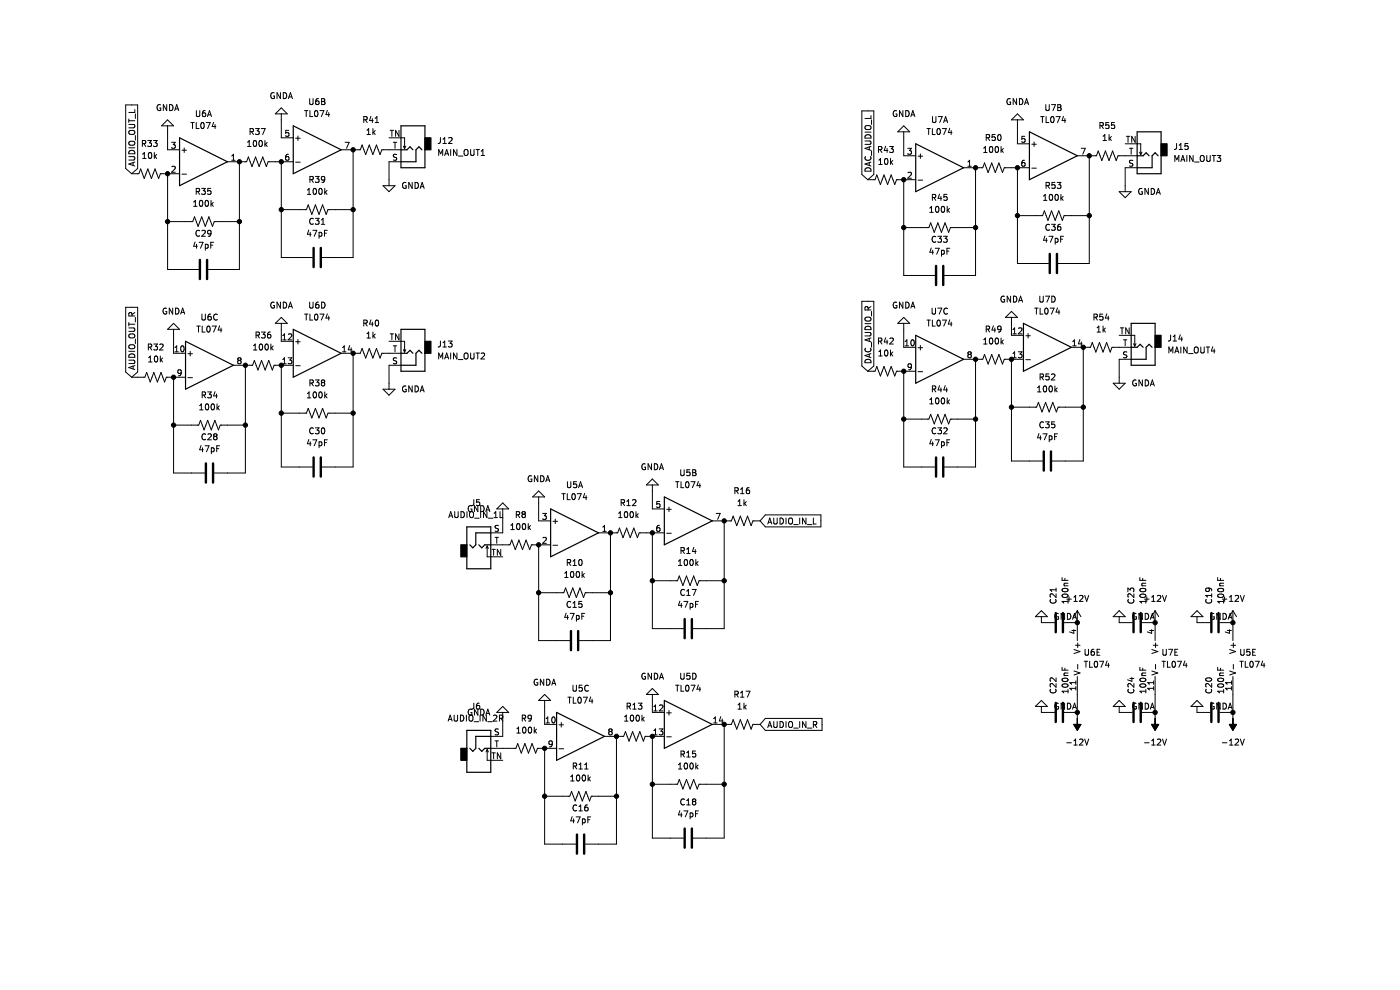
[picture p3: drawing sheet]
<svg xmlns="http://www.w3.org/2000/svg" width="297mm" height="210mm" viewBox="0 0 297 210" stroke-linecap="round" stroke-linejoin="round" font-family="sans-serif">
<path d="M0 0h296.9v210h-296.9z" fill-rule="evenodd" fill="#fff" stroke="#fff" stroke-width=".21"/>
<g fill="none" stroke="#000" stroke-width=".25">
<path d="M38.1 29.2l10.1 5.1-10.1 5.1zM62.2 26.7l10.2 5.1-10.2 5.1zM85.1 26.7h5v8.9h-5zM85.1 31.8h1.2l.7-.7 .6 .7M89.5 31.8l-.6-.7-.7 .7v2.5h-3.1M194.3 30.5l10.1 5.1-10.1 5.1zM218.4 28l10.1 5-10.1 5.1zM241.2 33h1.3l.6-.6 .7 .6M241.2 28h5.1v8.9h-5.1zM245.7 33l-.7-.6-.6 .6v2.6h-3.2M39.4 72.4l10.1 5.1-10.1 5.1zM62.2 69.9l10.2 5-10.2 5.1z"/>
<path d="M85.1 74.9h1.2l.7-.6 .6 .6M85.1 69.9h5v8.8h-5zM89.5 74.9l-.6-.6-.7 .6v2.6h-3.1M194.3 71.1l10.1 5.1-10.1 5.1zM217.1 68.6l10.2 5.1-10.2 5zM240 73.7h1.2l.7-.7 .6 .7M240 68.6h5v8.9h-5zM244.4 73.7l-.6-.7-.7 .7v2.5h-3.1M99 111.8h5.1v8.8h-5.1zM101.6 115.6l.6 .6 .6-.6h1.3M104.1 113h-3.2v2.6l-.6 .6-.6-.6M116.8 108l10.2 5-10.2 5.1z"/>
<path d="M140.9 105.4l10.2 5.1-10.2 5.1zM99 154.9h5.1v8.9h-5.1zM101.6 158.7l.6 .7 .6-.7h1.3M104.1 156.2h-3.2v2.5l-.6 .7-.6-.7M118.1 151.1l10.1 5.1-10.1 5.1zM140.9 148.6l10.2 5.1-10.2 5z"/>
</g>
<g fill="none" stroke="#000" stroke-width=".21">
<path d="M58.2 19.7a.58 .58 0 0 0-.8 .6 .58 .58 0 0 0 .8 .5v-.4h-.2M59.5 19.6v1.3l-.7-1.3v1.3M60.1 19.6a.64 .64 0 0 1 .7 .7 .64 .64 0 0 1-.7 .6zM26.7 22.3h2.5v13.4l-1.3 1.2-1.2-1.2zM27.3 33.2h1.1l.2 .3v.2l-.2 .3h-1.1M27.3 25.6h1.3M27.3 26.4h1.1l.2 .2v.3l-.2 .2h-1.1M27.3 25.2v.8M27.3 31.4h1.3M27.4 32.1a.68 .68 0 0 1 .8-.2 .68 .68 0 0 1 .4 .7h-1.3zM27.4 27.8l.8-.1a.42 .42 0 0 1 .4 .4 .42 .42 0 0 1-.4 .4h-.4a.42 .42 0 0 1-.4-.2 .42 .42 0 0 1 0-.5zM27.5 30h.7a.42 .42 0 0 1 .4 .4 .42 .42 0 0 1-.4 .4h-.4a.43 .43 0 0 1-.5-.3 .43 .43 0 0 1 .2-.5z"/>
<path d="M27.9 36.9h1.6l.3-1.1 .8 2.1 .8-2.1 .7 2.1 .8-2.1 .7 2.1 .4-1h4.1M28.2 34.5v.6M28.6 23.3v.6h-1.3M28.6 34.4l-1.3 .4 1.3 .4M28.7 24.2v.9M28.7 28.8v.9M30.2 30.5l.6-.1 .1-.5-.7-.1v1.3M30.3 32.7l.3-.4v1.3M30.3 33.6h.7M30.5 30.5l.4 .6M31.3 29.8h.8l-.4 .5 .4 .1v.6l-.2 .1-.6-.1M31.6 32.5l.2-.2a.68 .68 0 0 1 .4 .7 .68 .68 0 0 1-.4 .6l-.3-.5z"/>
<path d="M32.6 29.8h.7l-.4 .5 .4 .1v.6l-.2 .1-.5-.1M32.7 32.3v1.3M32.9 33.1l.3 .5M33.2 32.8l-.5 .5M34 22.2a.58 .58 0 0 0-.7 .6 .58 .58 0 0 0 .8 .5v-.4h-.2M34.3 26.7l1.3-1.3 1.2 1.3zM35.4 22.2v1.3l-.8-1.3v1.3M35.6 26.7v5.1h2.5M35.6 36.9v20.3h6.6M36 22.2a.64 .64 0 0 1 .7 .6 .64 .64 0 0 1-.7 .7zM36.4 30.2h.8l-.4 .5 .3 .1v.5l-.2 .2-.5-.2M36.5 35.4l.4-.1 .3 .3-.8 .9h.8"/>
<path d="M37.1 23.5l.4-1.3 .4 1.3M37.2 23.1h.6M38.6 36.9h1M38.6 31.9h1M39.1 31.4v.9M40.5 26h.7M40.8 26v1.3M41.6 26v1.3h.6M41.7 23.5v1l.2 .2h.2l.3-.2v-1M42.7 26.1l.2-.1a.68 .68 0 0 1 .4 .6 .68 .68 0 0 1-.4 .7l-.3-.5zM42.8 40h.8l-.5 .4 .4 .2v.5l-.2 .1-.5-.1M43.5 23.5h-.3l-.2 .3-.1 .7 .3 .2 .4-.1-.1-.6-.3-.1-.3 .3"/>
<path d="M43.7 26h.9l-.6 1.3M44 24.7l.4-1.2 .5 1.2M44.1 24.4h.6M44.7 40h-.6l-.1 .6 .7-.1v.6l-.2 .1-.5-.1M45.3 25.9l-.3 .9h.8M45.6 26.4v.9M48.2 34.3h4.1l.4-1 .8 2 .7-2 .8 2 .7-2 .8 2 .4-1h5.3M49.2 34h.7M49.2 33.1l.3-.4v1.3M50.8 34.3v22.9h-6.6M52.5 31.1h.7M52.5 30.2l.4-.4v1.3"/>
<path d="M53.1 27.9h.6v-.5l-.6-.1v1.2M53.4 27.9l.4 .6M53.8 29.9l.2-.1a.68 .68 0 0 1 .5 .6 .68 .68 0 0 1-.5 .7l-.3-.5zM54.2 27.3h.8l-.4 .5 .3 .1v.5l-.2 .1-.5-.1M55 29.9l.2-.1a.68 .68 0 0 1 .5 .6 .68 .68 0 0 1-.5 .7l-.3-.5zM55.4 27.3h.9l-.6 1.2M56.2 29.8v1.3M56.3 30.6l.4 .5M56.7 30.2l-.5 .5M59.7 24.2v5h2.5M59.7 34.3v20.3h6.6M59.7 22.9l1.2 1.3h-2.5z"/>
<path d="M61.2 32.7l-.4 .1-.2 .2v.8l.2 .2 .4-.1v-.6l-.4-.1-.2 .3M61.2 20.9l.4-1.3 .4 1.3M61.2 27.6h-.6v.7l.6-.1v.6l-.1 .1-.5-.1M61.3 20.6h.6M62.7 29.3h1M62.7 34.4h1M63.2 28.8v1M64.6 23.5h.7M65 23.5v1.2M65.7 20.9v1l.2 .3h.3l.2-.3v-1M65.8 23.5v1.2h.6M65.8 38.1l.6-.1v-.5l-.6-.1v1.3"/>
<path d="M66.1 38.1l.4 .6M66.8 23.6l.2-.1a.68 .68 0 0 1 .5 .6 .68 .68 0 0 1-.5 .6l-.3-.5zM66.9 37.4h.8l-.4 .5 .3 .1v.6l-.2 .1-.5-.1M67.6 20.9l-.4 .1-.2 .2v.7l.2 .3 .4-.1v-.6l-.4-.1-.2 .2M67.9 23.5h.8l-.5 1.2M68.2 20.9h.5l.2 .3-.2 .3 .2 .1 .1 .3-.3 .3h-.5zM68.2 21.5h.5M68.9 38l-.2 .2h-.4l-.1-.7 .5-.1 .2 .3-.1 .7-.1 .2-.4 .1M68.9 40v1.2M69.4 23.4l-.3 .9h.8M69.7 23.9v.8M72.4 31.8h4l.4-1 .8 2 .7-2 .8 2 .8-2 .7 2 .4-1h4.1"/>
<path d="M73.2 30.2h.9l-.6 1.3M74.9 31.8v22.8h-6.6M77.2 25.4l.6-.1v-.5l-.6-.1v1.3M77.5 25.4l.4 .6M77.8 28.5h.8M77.8 27.6l.4-.3v1.2M78.7 24.7l-.3 .9h.8M79 25.2v.8M79.1 27.3v1.2M79.2 28.1l.4 .4M79.6 26h.7M79.6 25.1l.4-.4v1.3"/>
<path d="M79.6 27.7l-.5 .5M81.3 39.4h2.5l-1.3 1.3zM82.5 29.2h3.3v2.3M82.8 27.6h.7M83.1 27.6v1.3M83.4 30.2h.8M83.8 30.2v1.3M84.2 32.8h-.7v.4l.5 .3 .2 .3-.3 .2-.5-.1M84.6 27.6v1.3l-.7-1.3v1.3M85.1 34.3h-2.6v5.1M85.6 31l.2 .5M86.1 31l-.3 .5"/>
<path d="M86.1 38.8a.58 .58 0 0 0-.7 .5 .58 .58 0 0 0 .8 .5v-.4h-.3M87.4 38.7v1.3l-.7-1.3v1.3M88 38.7a.64 .64 0 0 1 .8 .6 .64 .64 0 0 1-.8 .7zM89.1 40l.5-1.3 .4 1.3M89.3 39.6h.6M93.1 33v-1.3l.4 .9 .4-.9v1.3M93.4 29.2v1.1l-.5 .1M94 29.5l.3-.3v1.2M94 30.4h.7M94.3 33l.5-1.3 .4 1.3M94.5 32.6h.6M95.2 29.3l.5-.1 .2 .3-.8 .9h.8"/>
<path d="M95.6 31.7v1.3M96.9 31.7v1.3l-.7-1.3v1.3M97.2 33.1h1M98.5 31.9l.3-.2a.43 .43 0 0 1 .5 .4v.5a.42 .42 0 0 1-.4 .4 .42 .42 0 0 1-.5-.4zM99.8 31.7v1l.3 .3 .3-.1 .2-.2v-1M101 31.7h.7M101.4 31.7v1.3M102.1 32.1l.3-.4v1.3M102.1 33h.7M182.8 23.5h2.6v13.5l-1.3 1.1-1.3-1.1zM183.5 29.9h1l.3 .2-.1 .4-.2 .1h-1M183.5 28h1.3"/>
<path d="M183.6 28.8a.68 .68 0 0 1 .7-.2 .68 .68 0 0 1 .5 .7h-1.3zM183.6 33.2a.56 .56 0 0 0 .5 .8 .56 .56 0 0 0 .5-.8M183.7 35.7a.66 .66 0 0 1 .7-.1 .66 .66 0 0 1 .4 .7h-1.3zM183.7 26.7l.6-.1a.42 .42 0 0 1 .5 .5 .42 .42 0 0 1-.5 .4h-.4a.43 .43 0 0 1-.4-.3 .43 .43 0 0 1 .2-.5zM184.1 38.1h1.5l.4-1 .8 2 .7-2 .8 2 .8-2 .7 2 .4-1h4.1M184.4 31.2v.6M184.4 34.5v.6M184.8 24.5v.6h-1.3M184.8 34.4l-1.3 .4 1.3 .4M184.8 31l-1.3 .5 1.3 .4M184.9 25.4v1M184.9 32v1"/>
<path d="M186.4 31.7h.6v-.5l-.6-.1v1.2M186.4 34l.4-.4v1.3M186.4 34.9h.8M186.7 31.7l.4 .6M187.8 33.7l.1-.1a.68 .68 0 0 1 .5 .7 .68 .68 0 0 1-.5 .6l-.3-.5zM187.9 31l-.3 .9h.8M188.2 31.5v.8M188.7 31.1h.8l-.4 .5 .4 .1v.5l-.2 .1-.6-.1M188.9 33.6v1.3M189 34.4l.4 .5M189.4 34l-.5 .5M190.2 23.5a.58 .58 0 0 0-.7 .6 .58 .58 0 0 0 .8 .5v-.4h-.3"/>
<path d="M190.5 28l1.2-1.3 1.3 1.3zM191.5 23.5v1.2l-.7-1.2v1.2M191.7 28v5h2.6M191.7 38.1v20.3h6.6M192.1 23.5a.64 .64 0 0 1 .8 .6 .64 .64 0 0 1-.8 .6zM192.6 31.5h.8l-.5 .4 .4 .2v.5l-.2 .1-.5-.1M192.6 36.7l.5-.2 .3 .4-.8 .9h.8M193.2 24.7l.5-1.2 .4 1.2M193.4 24.4h.6M194.8 38.2h.9M194.8 33.1h.9M195.2 32.6v1"/>
<path d="M196.6 27.3h.8M197 27.3v1.2M197.8 27.3v1.2h.6M197.8 24.7v1.1l.3 .2h.2l.3-.2v-1.1M198.9 27.4l.2-.1a.68 .68 0 0 1 .4 .6 .68 .68 0 0 1-.4 .6l-.3-.4zM199 24.7h.9l-.6 1.3M199.9 27.3h.9l-.6 1.2M200.2 26l.4-1.3 .4 1.3M200.3 25.6h.6M201.5 27.2l-.3 .9h.8M201.8 27.7v.8M204.4 35.6h4.1l.4-1 .7 2 .8-2 .7 2 .8-2 .8 2 .4-1h5.3"/>
<path d="M205.3 35.3h.7M205.3 34.4l.4-.4v1.3M207 35.6v22.8h-6.6M208.7 31.4l.3-.3v1.2M208.7 32.3h.7M209.2 29.2l.6-.1 .1-.4-.7-.2v1.3M209.5 29.2l.4 .6M210 31.2l.2-.1a.68 .68 0 0 1 .4 .6 .68 .68 0 0 1-.4 .6l-.3-.4zM211.1 28.5h-.6l-.1 .6h.6l.1 .6-.2 .1-.5-.1M211.2 31.2l.2-.1a.68 .68 0 0 1 .4 .6 .68 .68 0 0 1-.4 .6l-.3-.4zM211.8 28.7l.1-.2a.68 .68 0 0 1 .5 .7 .68 .68 0 0 1-.5 .6l-.3-.5zM212.4 31.1v1.2"/>
<path d="M212.5 31.9l.4 .4M212.9 31.5l-.5 .5M214.3 21a.58 .58 0 0 0-.7 .6 .58 .58 0 0 0 .8 .5v-.5h-.2M215.7 20.9v1.3l-.8-1.3v1.3M215.8 25.4v5.1h2.6M215.8 24.2l1.3 1.2h-2.5zM215.8 35.6v20.3h6.6M216.3 20.9a.64 .64 0 0 1 .7 .7 .64 .64 0 0 1-.7 .6zM217.4 34l-.4 .1-.2 .2v.7l.2 .3 .4-.2v-.6h-.4l-.2 .2M217.4 22.2l.4-1.3 .4 1.3M217.4 28.9h-.6v.6h.6v.6l-.2 .1-.4-.1M217.5 21.8h.6"/>
<path d="M218.9 30.6h1M218.9 35.7h1M219.4 30.1v1M220.8 24.7h.7M221.1 24.7v1.3M221.9 22.2v1l.2 .3 .4-.1 .1-.2v-1M221.9 24.7v1.3h.6M221.9 39.4l.6-.1 .1-.5-.7-.1v1.3M222.2 39.4l.4 .6M223 24.8l.2-.1a.68 .68 0 0 1 .4 .7 .68 .68 0 0 1-.4 .6l-.3-.5zM223.1 22.2h.8l-.5 1.3M223.8 38.7h-.6l-.1 .6 .6-.1 .1 .6-.2 .2-.5-.2"/>
<path d="M224 24.7h.9l-.6 1.3M224.3 38.7h.8l-.5 .5 .4 .1v.5l-.2 .2-.5-.2M224.4 22.2h.4l.3 .2-.3 .4 .3 .1v.3l-.2 .3h-.5zM224.4 22.8h.4M225.6 24.7l-.3 .9h.8M225.9 25.2v.8M228.5 33h4.1l.4-1 .7 2.1 .8-2.1 .8 2.1 .7-2.1 .8 2.1 .4-1.1h4M229.4 31.5h.8l-.5 1.2M231.1 33v22.9h-6.6M233.3 26.7l.7-.1v-.5l-.7-.1v1.3M233.7 26.7l.4 .6M234 29.8h.7"/>
<path d="M234 28.9l.4-.4v1.3M235.2 26h-.6v.6l.6-.1v.6l-.2 .2-.4-.2M235.3 28.5v1.3M235.4 29.3l.4 .5M235.8 29l-.5 .4M236.4 26h-.6v.6l.6-.1v.6l-.1 .2-.5-.2M238.7 30.5h3.3v2.3M238.9 28.9h.8M239.3 28.9v1.3M239.6 31.5h.7M240 31.5v1.2M240.3 34.1h-.6v.4l.5 .2 .1 .3-.2 .3-.5-.1"/>
<path d="M240.8 28.9v1.3l-.7-1.3v1.3M241.2 35.6h-2.5v5.1M241.7 32.3l.3 .5M242.3 32.3l-.3 .5M243.6 40v1.2l-.7-1.2v1.2M244.2 40a.64 .64 0 0 1 .8 .6 .64 .64 0 0 1-.8 .6zM249.2 34.3v-1.3l.5 .9 .4-.9v1.3M249.6 30.4l-.1 1.1-.4 .2M250.1 30.8l.4-.4v1.3M250.1 31.7h.8M250.5 34.3l.4-1.3 .5 1.3M250.6 33.9h.6"/>
<path d="M251.8 33v1.3M252 30.4h-.6v.6h.6v.6l-.2 .1-.4-.1M253.1 33v1.3l-.7-1.3v1.3M253.4 34.4h1M254.7 33.2l.2-.2a.43 .43 0 0 1 .6 .4v.4a.42 .42 0 0 1-.5 .5 .42 .42 0 0 1-.4-.5zM256 33v1l.3 .3 .3-.1 .1-.2v-1M257.2 33h.7M257.5 33v1.3M258.2 33h.8l-.5 .5 .4 .1v.5l-.2 .2-.5-.2M35.6 47h5.3l.4-1 .7 2 .8-2 .7 2 .8-2 .8 2 .4-1h5.3M41.1 43.8h.7M41.1 42.9l.3-.4v1.3"/>
<path d="M41.4 51.3l-.3 .9h.8M41.6 40.6h.6l.1-.5-.7-.1v1.2M41.7 51.8v.9M41.9 40.6l.5 .6M42.2 51.4h.9l-.6 1.3M42.4 49a.56 .56 0 0 0-.8 .5 .56 .56 0 0 0 .8 .5M42.4 42.6l.2-.1a.68 .68 0 0 1 .4 .6 .68 .68 0 0 1-.4 .7l-.3-.5zM42.8 49l.5-.1 .3 .3-.8 .9h.8M43.6 51.8v1.3M43.6 51.9l.3-.1 .3 .3-.2 .5h-.4M43.6 42.6l.2-.1a.68 .68 0 0 1 .4 .6 .68 .68 0 0 1-.4 .7l-.3-.5zM44.7 52h.4"/>
<path d="M44.8 42.5v1.3M44.8 49.4l-.3 .2h-.3l-.1-.6 .4-.1 .3 .2-.1 .7-.2 .3h-.3M44.9 43.3l.4 .5M45.3 42.9l-.5 .5M45.3 51.4h-.6v1.3M59.7 44.5h5.3l.4-1 .8 2 .7-2 .8 2 .7-2 .8 2 .4-1h5.3M65.2 40.3l.4-.3v1.2M65.2 41.2h.7M65.5 48.8l-.3 .9h.8M65.8 49.3v.8M66.4 48.9h.8l-.5 1.2M66.5 46.4a.56 .56 0 0 0-.8 .5 .56 .56 0 0 0 .8 .6"/>
<path d="M66.5 40.1l.2-.1a.68 .68 0 0 1 .5 .6 .68 .68 0 0 1-.5 .6l-.3-.4zM66.9 46.3h.8l-.4 .5 .3 .1v.6l-.2 .1-.5-.1M67.7 49.3v1.2M67.7 49.3h.3l.3 .2-.1 .6h-.5M67.7 40.1l.2-.1a.68 .68 0 0 1 .5 .6 .68 .68 0 0 1-.5 .6l-.3-.4zM68.2 47.6h.7M68.2 46.7l.3-.4v1.3M68.8 49.5h.5M69 40.8l.4 .4M69.4 40.4l-.5 .5M69.4 48.9h-.6v1.2M191.7 48.3h5.4l.3-1 .8 2 .8-2 .7 2 .8-2 .7 2 .4-1h5.4"/>
<path d="M197.3 44.1l.3-.3v1.2M197.3 45h.7M197.6 52.6l-.3 .9h.7M197.8 41.9l.6-.1 .1-.4-.7-.2v1.3M197.9 53.1v.8M198.1 41.9l.4 .6M198.4 52.7h.8l-.5 1.2M198.5 50.2a.56 .56 0 0 0-.8 .6 .56 .56 0 0 0 .8 .5M198.6 43.9l.2-.1a.68 .68 0 0 1 .4 .6 .68 .68 0 0 1-.4 .6l-.3-.4zM198.9 50.1h.8l-.4 .5 .4 .1v.6l-.2 .1-.6-.1M199.3 41.2l-.3 .9h.8M199.6 41.7v.8"/>
<path d="M199.7 53.1h.4l.2 .2-.1 .6h-.5M199.7 53.1v1.3M199.8 43.9l.2-.1a.68 .68 0 0 1 .4 .6 .68 .68 0 0 1-.4 .6l-.3-.4zM200.2 50.1h.7l-.4 .5 .4 .1v.6l-.2 .1-.5-.1M200.9 53.3h.4M200.9 41.2h-.6l-.1 .6h.6l.1 .6-.2 .1-.5-.1M200.9 43.8v1.2M201.1 44.6l.3 .4M201.4 44.2l-.5 .5M201.5 52.7h-.6v1.2M215.8 45.7h5.4l.4-1 .7 2.1 .8-2.1 .7 2.1 .8-2.1 .8 2.1 .3-1.1h5.4M221.4 41.6l.3-.4v1.3"/>
<path d="M221.4 42.5h.7M221.7 50.1l-.3 .9h.8M222 50.5v.9M222.5 50.1h.9l-.6 1.3M222.6 47.7a.56 .56 0 0 0-.7 .5 .56 .56 0 0 0 .7 .5M222.7 41.4l.2-.2a.68 .68 0 0 1 .4 .7 .68 .68 0 0 1-.4 .6l-.3-.5zM223.1 47.6h.8l-.5 .5 .4 .1v.5l-.2 .2-.5-.2M223.9 50.5v1.3M223.9 50.6l.3-.1 .3 .3-.2 .5h-.4M223.9 41.4l.2-.2a.68 .68 0 0 1 .4 .7 .68 .68 0 0 1-.4 .6l-.3-.5zM224.9 47.6h-.3l-.2 .3-.1 .7 .3 .3 .4-.2-.1-.6h-.3l-.3 .2M225 50.7h.4"/>
<path d="M225.1 41.2v1.3M225.2 42l.3 .5M225.5 41.7l-.4 .4M225.6 50.1h-.6v1.3M237.4 40.7h2.6l-1.3 1.2zM242.3 40a.58 .58 0 0 0-.8 .6 .58 .58 0 0 0 .8 .5v-.4h-.2M245.3 41.2l.4-1.2 .5 1.2M245.4 40.9h.6M26.7 65.2h2.5v13.7l-1.3 1.1-1.2-1.1zM27.3 74.5h1.3M27.3 76.4h1.1l.2 .2v.3l-.2 .2h-1.1M27.3 69.6h1.1l.2 .2v.2l-.2 .3h-1.1"/>
<path d="M27.3 68.4v.7M27.3 68.8h1.3M27.4 71l.8-.2a.42 .42 0 0 1 .4 .5 .42 .42 0 0 1-.4 .4h-.4a.42 .42 0 0 1-.4-.2 .42 .42 0 0 1 0-.5zM27.4 75.3a.68 .68 0 0 1 .8-.2 .68 .68 0 0 1 .4 .7h-1.3zM27.5 73.2l.7-.1a.42 .42 0 0 1 .4 .5 .42 .42 0 0 1-.4 .4h-.4a.43 .43 0 0 1-.5-.3 .43 .43 0 0 1 .2-.5zM28 67l-.1-.6h-.5l-.1 .6h1.3M28.2 77.7v.6M28.6 77.5l-1.3 .5 1.3 .4M28.6 66.3l-.6 .4M28.7 67.3v1M28.7 71.9v1M31.5 73.6h.6v-.5l-.6-.1v1.2"/>
<path d="M31.5 75.9l.4-.4v1.3M31.5 76.8h.8M31.8 73.6l.4 .6M32.6 73h.8l-.4 .5 .3 .1v.5l-.1 .1-.6-.1M32.9 75.6l.1-.1a.68 .68 0 0 1 .5 .6 .68 .68 0 0 1-.5 .7 .84 .84 0 0 1-.1-1.2zM33.9 73.1l.5-.1 .2 .3-.8 .9h.8M34 75.5v1.3M34.1 76.3l.4 .5M34.5 75.9l-.5 .5M35.3 65.4a.58 .58 0 0 0-.7 .6 .58 .58 0 0 0 .8 .5v-.4h-.3M36.6 65.4v1.2l-.7-1.2v1.2M36.8 68.6l1.3 1.3h-2.5z"/>
<path d="M36.8 69.9v5h2.6M37.1 74.6h.7M37.1 73.7l.4-.3v1.2M37.2 65.4a.64 .64 0 0 1 .8 .6 .64 .64 0 0 1-.8 .6zM38.3 66.6l.5-1.2 .4 1.2M38.5 73.5l.1-.1a.68 .68 0 0 1 .5 .6 .68 .68 0 0 1-.5 .6l-.3-.5zM38.5 79l-.3 .2h-.4v-.6l.4-.2 .3 .3-.1 .7-.2 .2-.4 .1M38.5 66.3h.6M39.9 75h.9M40.3 74.5v1M41.7 69.2h.8M42.1 69.2v1.2"/>
<path d="M42.8 66.6v1.1l.3 .2h.2l.3-.2v-1.1M42.9 69.2v1.2h.6M44 69.3l.2-.1a.68 .68 0 0 1 .4 .6 .68 .68 0 0 1-.4 .6l-.3-.4zM44.7 66.6l-.4 .1-.1 .2-.1 .8 .2 .2 .5-.1-.1-.6-.4-.1-.2 .3M45 69.2h.9l-.6 1.2M46.1 66.7a.56 .56 0 0 0-.8 .6 .56 .56 0 0 0 .8 .5M46.6 69.1l-.3 .9h.8M46.9 69.6v.8M49.5 77.5h4.1l.4-1 .7 2 .8-2 .7 2 .8-2 .8 2 .4-1h4M50.7 76.4l-.3-.2 .3-.3h.2l.2 .2-.2 .3M50.7 76.4l-.3 .3v.2l.3 .3 .3-.1 .1-.2v-.2l-.2-.3M50.7 76.4h.2"/>
<path d="M52.1 77.5v22.8h-6.6M53.8 74.2h.7M53.8 73.3l.3-.3v1.2M54.3 71.1l.6-.1 .1-.4-.7-.2v1.3M54.6 71.1l.4 .6M55.1 73.1l.2-.1a.68 .68 0 0 1 .4 .6 .68 .68 0 0 1-.4 .6l-.3-.4zM55.5 70.4h.8l-.5 .5 .4 .1v.6l-.2 .1-.5-.1M56.3 73.1l.2-.1a.68 .68 0 0 1 .4 .6 .68 .68 0 0 1-.4 .6l-.3-.4zM57.3 70.4l-.3 .1-.2 .2-.1 .8 .3 .2 .4-.1-.1-.6-.3-.1-.3 .3M57.5 73v1.2M57.6 73.8l.4 .4M58 73.4l-.5 .5"/>
<path d="M58.2 64.1a.58 .58 0 0 0-.8 .6 .58 .58 0 0 0 .8 .5v-.4h-.2M59.5 64.1v1.3l-.7-1.3v1.3M59.7 68.6v3.8h2.5M59.7 67.3l1.2 1.3h-2.5zM59.7 77.5v21.6h6.6M60 72.1h.7M60 77.2h.7M60 71.2l.3-.4v1.3M60 76.3l.3-.4v1.3M60.1 64.1a.64 .64 0 0 1 .7 .6 .64 .64 0 0 1-.7 .7zM61.1 75.9h.8l-.4 .5 .4 .1v.5l-.2 .2-.6-.2M61.2 70.9l.5-.1 .2 .4-.8 .9h.8"/>
<path d="M61.2 65.4l.4-1.3 .4 1.3M61.3 65h.6M62.7 72.5h1M62.7 77.6h1M63.2 72v1M64.6 66.6h.7M65 66.6v1.3M65.7 64.1v1l.2 .3h.3l.2-.3v-1M65.8 66.6v1.3h.6M66.8 66.7l.2-.1a.68 .68 0 0 1 .5 .7 .68 .68 0 0 1-.5 .6l-.3-.5zM67.6 64.1h-.4l-.2 .3v.7l.2 .3 .4-.2v-.6h-.4l-.2 .2M67.9 66.6h.8l-.5 1.3"/>
<path d="M68.2 64.1a.64 .64 0 0 1 .8 .6 .64 .64 0 0 1-.8 .7zM69.4 66.6l-.3 .9h.8M69.7 67.1v.8M72.4 74.9h4l.4-1 .8 2.1 .7-2.1 .8 2.1 .8-2.1 .7 2.1 .4-1.1h4.1M72.7 74.6h.7M72.7 73.7l.3-.3v1.2M74.2 73.3l-.3 .9h.8M74.5 73.8v.8M74.9 74.9v24.2h-6.6M77.2 68.6l.6-.1v-.5l-.6-.1v1.3M77.5 68.6l.4 .6M77.8 71.7h.8"/>
<path d="M77.8 70.8l.4-.4v1.3M78.7 67.8l-.3 .9h.8M79 68.3v.9M79.1 70.4v1.3M79.2 71.2l.4 .5M79.6 70.9l-.5 .4M79.7 68l.2-.1a.68 .68 0 0 1 .4 .6 .68 .68 0 0 1-.4 .7l-.3-.5zM82.5 72.4h3.3v2.3M82.8 70.8h.7M83.1 70.8v1.3M83.4 73.4h.8M83.8 73.4v1.2"/>
<path d="M84.2 76h-.7v.4l.5 .2 .2 .3-.3 .3-.5-.1M84.6 70.8v1.3l-.7-1.3v1.3M85.1 77.5h-2.6v5.1M85.6 74.2l.2 .5M86.1 74.2l-.3 .5M93.1 76.1v-1.2l.4 .9 .4-.9v1.2M93.4 72.3v1.1l-.5 .2M94 73.6h.7M94 72.7l.3-.4v1.3M94.3 76.1l.5-1.2 .4 1.2M94.5 75.8h.6M95.1 72.3h.8l-.4 .5 .3 .1v.6l-.1 .1-.6-.1"/>
<path d="M95.6 74.9v1.2M96.9 74.9v1.2l-.7-1.2v1.2M97.2 76.3h1M98.5 75.1l.3-.2a.43 .43 0 0 1 .5 .4v.4a.42 .42 0 0 1-.4 .5 .42 .42 0 0 1-.5-.5zM99.8 74.9v1l.3 .2h.3l.2-.2v-1M101 74.9h.7M101.4 74.9v1.2M102.1 75l.5-.1 .2 .3-.8 .9h.8M182.8 63.9h2.6v13.7l-1.3 1.1-1.3-1.1zM183.5 70.5h1l.3 .3-.1 .3-.2 .2h-1M183.5 68.7h1.3M183.6 67.4l.7-.1a.42 .42 0 0 1 .5 .4 .42 .42 0 0 1-.5 .4h-.4a.42 .42 0 0 1-.4-.2 .42 .42 0 0 1 .1-.5z"/>
<path d="M183.6 73.9a.56 .56 0 0 0 .5 .7 .56 .56 0 0 0 .5-.7M183.7 76.3a.66 .66 0 0 1 .7 0 .66 .66 0 0 1 .4 .6h-1.3zM183.7 69.3a.66 .66 0 0 1 .7-.1 .66 .66 0 0 1 .4 .7h-1.3zM184.1 78.7h1.5l.4-1 .8 2.1 .7-2.1 .8 2.1 .8-2.1 .7 2.1 .4-1.1h4.1M184.2 65.8l-.1-.7h-.5l-.1 .7h1.3M184.4 71.8v.6M184.4 75.1v.6M184.8 75l-1.3 .4 1.3 .5M184.8 71.7l-1.3 .4 1.3 .4M184.8 65l-.6 .5M184.9 66.1v.9M184.9 72.6v1"/>
<path d="M186.4 72.4l.6-.1v-.5l-.6-.1v1.3M186.4 75.5h.8M186.4 74.6l.4-.4v1.3M186.7 72.4l.4 .6M187.8 74.4l.1-.2a.68 .68 0 0 1 .5 .7 .68 .68 0 0 1-.5 .6l-.3-.5zM187.9 71.6l-.3 1h.8M188.2 72.1v.9M188.8 71.8l.5-.1 .2 .4-.8 .9h.8M188.9 74.2v1.3M189 75l.4 .5M189.4 74.7l-.5 .5M190.2 64.1a.58 .58 0 0 0-.7 .6 .58 .58 0 0 0 .8 .5v-.4h-.3"/>
<path d="M191.5 64.1v1.3l-.7-1.3v1.3M191.7 68.6v5.1h2.6M191.7 78.7v20.4h6.6M191.7 67.3l1.3 1.3h-2.5zM192 73.4h.7M192 72.4l.4-.3v1.3M192.1 64.1a.64 .64 0 0 1 .8 .6 .64 .64 0 0 1-.8 .7zM193.2 65.4l.5-1.3 .4 1.3M193.4 77.7l-.3 .3-.4-.1v-.6l.4-.1 .3 .2-.1 .7-.2 .3h-.4M193.4 65h.6M193.4 72.2l.1-.1a.68 .68 0 0 1 .5 .6 .68 .68 0 0 1-.5 .7l-.3-.5zM194.8 73.8h.9"/>
<path d="M194.8 78.8h.9M195.2 73.3v.9M196.6 67.9h.8M197 67.9v1.3M197.7 65.4v1l.3 .2h.2l.3-.2v-1M197.8 67.9v1.3h.6M198.9 68l.2-.1a.68 .68 0 0 1 .4 .6 .68 .68 0 0 1-.4 .7l-.3-.5zM198.9 65.4h.9l-.6 1.2M199.9 67.9h.9l-.6 1.3M201 65.5a.56 .56 0 0 0-.8 .5 .56 .56 0 0 0 .8 .5M201.5 67.8l-.3 .9h.8M201.8 68.3v.9"/>
<path d="M204.4 76.2h4.1l.4-1 .7 2 .8-2 .7 2 .8-2 .8 2 .4-1h4M205.6 75.2l-.3 .2v.3l.3 .2h.2l.2-.2v-.3l-.2-.2M205.6 75.2l-.3-.3 .3-.3 .3 .1 .1 .2-.2 .3M205.6 75.2h.2M207 76.2v22.9h-6.6M208.7 73h.7M208.7 72.1l.3-.4v1.3M209.2 69.8h.6l.1-.5-.7-.1v1.2M209.5 69.8l.4 .6M210 71.8l.2-.1a.68 .68 0 0 1 .4 .6 .68 .68 0 0 1-.4 .7l-.3-.5zM210.7 69.1l-.3 .9h.8M211 69.6v.8"/>
<path d="M211.2 71.8l.2-.1a.68 .68 0 0 1 .4 .6 .68 .68 0 0 1-.4 .7l-.3-.5zM212.4 69.7l-.3 .3-.3-.1-.1-.6 .4-.1 .3 .2-.1 .7-.2 .3h-.3M212.4 71.7v1.3M212.5 72.5l.4 .5M212.9 72.1l-.5 .5M213.1 62.9a.58 .58 0 0 0-.8 .6 .58 .58 0 0 0 .8 .5v-.5h-.2M213.3 67.3l1.3-1.2 1.2 1.2zM214.4 62.8v1.3l-.7-1.3v1.3M214.6 76.2v21.6h6.6M214.6 67.3v3.8h2.5M214.9 75.9h.7M214.9 69.9l.3-.4v1.3"/>
<path d="M214.9 70.8h.7M214.9 75l.3-.4v1.3M215 62.8a.64 .64 0 0 1 .7 .7 .64 .64 0 0 1-.7 .6zM216 74.6h.8l-.4 .5 .4 .1v.6l-.2 .1-.6-.1M216.1 69.7l.5-.2 .2 .4-.8 .9h.8M216.1 64.1l.4-1.3 .4 1.3M216.2 63.7h.6M217.6 71.2h1M217.6 76.3h1M218.1 70.7v1M219.5 65.4h.7M219.9 65.4v1.2"/>
<path d="M220.6 62.8v1l.2 .3h.3l.2-.3v-1M220.7 65.4v1.2h.6M220.7 80l.6-.1v-.5l-.6-.1v1.3M221 80l.4 .6M221.7 65.5l.2-.1a.68 .68 0 0 1 .5 .6 .68 .68 0 0 1-.5 .6l-.3-.5zM221.8 62.8h.8l-.5 1.3M222.5 79.3h-.6v.6h.6v.6l-.2 .1-.4-.1M222.8 65.4h.8l-.5 1.2M223.1 79.4l.5-.1 .2 .4-.8 .9h.8M223.1 62.8a.64 .64 0 0 1 .8 .7 .64 .64 0 0 1-.8 .6zM224.3 65.3l-.3 .9h.8M224.6 65.8v.8"/>
<path d="M227.3 73.7h4l.4-1 .8 2 .7-2 .8 2 .8-2 .7 2 .4-1h4.1M227.6 73.4h.7M227.6 72.4l.3-.3v1.3M229.1 72l-.3 .9h.8M229.4 72.5v.9M229.8 73.7v24.1h-6.6M232.1 67.3l.6-.1v-.5l-.6-.1v1.3M232.4 67.3l.4 .6M232.7 70.4h.8M232.7 69.5l.4-.3v1.2M234 66.6h-.7v.6h.6l.1 .6-.2 .1-.5-.1M234 69.2v1.2"/>
<path d="M234.1 70l.4 .4M234.5 69.6l-.5 .5M234.8 66.6l-.3 .9h.8M235.1 67.1v.8M237.4 71.1h3.3v2.3M237.7 69.5h.7M238 69.5v1.3M238.3 72.1h.8M238.7 72.1v1.3M239.1 74.7h-.7v.4l.5 .3 .2 .3-.3 .2-.5-.1M239.5 69.5v1.3l-.7-1.3v1.3M240 76.2h-2.6v5.1"/>
<path d="M240.5 72.9l.2 .5M241 72.9l-.3 .5M248 74.9v-1.3l.4 .9 .4-.9v1.3M248.3 71.1v1.1l-.5 .1M248.9 72.3h.7M248.9 71.4l.3-.3v1.2M249.2 74.9l.5-1.3 .4 1.3M249.4 74.5h.6M250.4 71l-.3 .9h.8M250.5 73.6v1.3M250.7 71.5v.8M251.8 73.6v1.3l-.7-1.3v1.3"/>
<path d="M252.1 75h1M253.4 73.8l.3-.2a.43 .43 0 0 1 .5 .4v.5a.42 .42 0 0 1-.4 .4 .42 .42 0 0 1-.5-.4zM254.7 73.6v1l.3 .3h.2l.3-.3v-1M255.9 73.6h.7M256.3 73.6v1.3M257.3 73.5l-.3 1h.8M257.6 74v.9M27.9 80h2.8l.4-1 .8 2 .7-2 .8 2 .8-2 .7 2 .4-1h4.1M36.8 90.2h5.4l.3-1 .8 2 .8-2 .7 2 .8-2 .7 2 .4-1h5.4M36.8 80v20.3h6.6M39.9 80.1h.9M42.4 86.9h.7"/>
<path d="M42.4 86l.3-.3v1.2M42.7 94.5l-.3 .9h.7M42.9 83.8l.6-.1 .1-.4-.7-.2v1.3M43 95v.8M43.2 83.8l.4 .6M43.5 94.6h.8l-.5 1.2M43.6 92.1a.56 .56 0 0 0-.8 .6 .56 .56 0 0 0 .8 .5M43.7 85.8l.2-.1a.68 .68 0 0 1 .4 .6 .68 .68 0 0 1-.4 .6l-.3-.4zM44 83.1h.8l-.4 .5 .4 .1v.6l-.2 .1-.6-.1M44.1 92.1l.5-.1 .2 .4-.8 .9h.8M44.8 95h.4l.2 .2-.1 .6h-.5M44.8 95v1.3"/>
<path d="M44.9 85.8l.2-.1a.68 .68 0 0 1 .4 .6 .68 .68 0 0 1-.4 .6l-.3-.4zM45.6 92.6l-.3-.3 .3-.3h.2l.2 .3-.2 .3M45.6 92.6l-.3 .2 .1 .4 .2 .1h.2l.2-.3v-.2l-.2-.2M45.6 92.6h.2M45.6 83.1l-.3 .9h.8M45.9 83.6v.8M46 95.2h.4M46 85.7v1.2M46.2 86.5l.3 .4M46.5 86.1l-.5 .5M46.6 94.6h-.6v1.2M59.7 87.6h5.3l.4-1 .8 2.1 .7-2.1 .8 2.1 .7-2.1 .8 2.1 .4-1.1h5.3"/>
<path d="M65.2 84.4h.7M65.2 83.5l.4-.4v1.3M65.5 93.2l-.3 .9h.8M65.8 81.3l.6-.1v-.5l-.6-.1v1.3M65.8 93.7v.9M66.1 81.3l.4 .6M66.4 93.3h.8l-.5 1.3M66.5 90.9a.56 .56 0 0 0-.8 .5 .56 .56 0 0 0 .8 .5M66.5 83.3l.2-.2a.68 .68 0 0 1 .5 .7 .68 .68 0 0 1-.5 .6l-.3-.5zM66.9 90.8h.8l-.4 .4 .3 .2v.5l-.2 .1-.5-.1M66.9 80.6h.8l-.4 .5 .3 .1v.5l-.2 .2-.5-.2M67.7 93.8l.3-.1 .3 .3-.1 .5h-.5"/>
<path d="M67.7 93.7v1.3M67.7 83.3l.2-.2a.68 .68 0 0 1 .5 .7 .68 .68 0 0 1-.5 .6l-.3-.5zM68.3 90.9l.2-.1a.68 .68 0 0 1 .4 .6 .68 .68 0 0 1-.4 .6l-.3-.5zM68.4 81.1l-.2-.2 .2-.3h.3l.2 .2-.2 .3M68.4 81.1l-.2 .3v.3l.2 .2h.3l.2-.3v-.2l-.2-.3M68.4 81.1h.3M68.8 93.9h.5M68.9 83.1v1.3M69 83.9l.4 .5M69.4 83.6l-.5 .4M69.4 93.3h-.6v1.3M81.3 82.6h2.5l-1.3 1.2z"/>
<path d="M86.1 81.9a.58 .58 0 0 0-.7 .6 .58 .58 0 0 0 .8 .5v-.4h-.3M87.4 81.9v1.2l-.7-1.2v1.2M88 81.9a.64 .64 0 0 1 .8 .6 .64 .64 0 0 1-.8 .6zM89.1 83.1l.5-1.2 .4 1.2M89.3 82.8h.6M136.9 98.4a.58 .58 0 0 0-.8 .6 .58 .58 0 0 0 .8 .5v-.4h-.2M138.2 98.4v1.2l-.7-1.2v1.2M138.8 98.4a.64 .64 0 0 1 .7 .6 .64 .64 0 0 1-.7 .6zM139.9 99.6l.4-1.2 .5 1.2M140 99.3h.6M144.4 99.6v1.1l.3 .2h.2l.2-.2v-1.1M146.3 99.6h-.6v.6h.6v.6l-.1 .1-.5-.1"/>
<path d="M146.9 99.6h.5l.2 .3-.2 .3 .2 .2 .1 .3-.3 .2h-.5zM191.7 88.9h5.4l.3-1 .8 2 .8-2 .7 2 .8-2 .7 2 .4-1h5.4M197.3 85.7h.7M197.3 84.8l.3-.4v1.3M197.6 93.2l-.3 .9h.7M197.8 82.5h.6l.1-.5-.7-.1v1.2M197.9 93.7v.9M198.1 82.5l.4 .6M198.4 93.3h.8l-.5 1.3M198.5 90.9a.56 .56 0 0 0-.8 .5 .56 .56 0 0 0 .8 .5M198.6 84.5l.2-.1a.68 .68 0 0 1 .4 .6 .68 .68 0 0 1-.4 .7l-.3-.5zM198.9 90.8h.8l-.4 .4 .4 .2v.5l-.2 .1-.6-.1"/>
<path d="M199.3 81.8l-.3 .9h.8M199.6 82.3v.8M199.7 93.8l.4-.1 .2 .3-.1 .5h-.5M199.7 93.7v1.3M199.8 84.5l.2-.1a.68 .68 0 0 1 .4 .6 .68 .68 0 0 1-.4 .7l-.3-.5zM200.2 90.9l.5-.1 .2 .3-.7 .9h.7M200.5 81.8l-.3 .9h.8M200.8 82.3v.8M200.9 93.9h.4M200.9 84.4v1.3M201.1 85.2l.3 .5M201.4 84.8l-.5 .5"/>
<path d="M201.5 93.3h-.6v1.3M214.6 86.4h5.3l.4-1 .8 2 .7-2 .8 2 .7-2 .8 2 .4-1h5.3M220.1 83.1h.7M220.1 82.2l.4-.3v1.2M220.4 92l-.3 .9h.8M220.7 92.4v.9M221.3 92h.8l-.5 1.3M221.4 89.6a.56 .56 0 0 0-.8 .5 .56 .56 0 0 0 .8 .5M221.4 82l.2-.1a.68 .68 0 0 1 .5 .6 .68 .68 0 0 1-.5 .6l-.3-.5zM221.8 89.5h.8l-.4 .5 .3 .1v.5l-.2 .2-.5-.2M222.6 92.4v1.3M222.6 92.5l.3-.1 .3 .3-.1 .5h-.5"/>
<path d="M222.6 82l.2-.1a.68 .68 0 0 1 .5 .6 .68 .68 0 0 1-.5 .6l-.3-.5zM223.7 92.6h.5M223.7 89.5h-.6v.6l.6-.1v.6l-.1 .2-.5-.2M223.8 81.9v1.2M223.9 82.6l.4 .5M224.3 82.3l-.5 .5M224.3 92h-.6v1.3M236.2 81.3h2.5l-1.3 1.3zM241 80.7a.58 .58 0 0 0-.7 .5 .58 .58 0 0 0 .8 .5v-.4h-.3M242.3 80.6v1.3l-.7-1.3v1.3M242.9 80.6a.64 .64 0 0 1 .8 .6 .64 .64 0 0 1-.8 .7zM244 81.9l.5-1.3 .4 1.3"/>
<path d="M244.2 81.5h.6M95.2 109.8l.4-1.3 .4 1.3M95.3 109.4h.6M96.5 108.5v1.1l.2 .2 .4-.1 .1-.1v-1.1M97.8 108.5a.64 .64 0 0 1 .7 .7 .64 .64 0 0 1-.7 .6zM99.1 108.5v1.3M99.9 108h.2v.4l-.2 .1M100 107.3a.62 .62 0 0 0-.7 .5 .62 .62 0 0 0 .4 .7h.5l.2 .2 .1 .7a.42 .42 0 0 1-.5 .4 .42 .42 0 0 1-.4-.4l.1-.7 .2-.2M100.5 106v1.1l-.5 .2M100.7 109.9h1M101.4 107.3v1.2l-.8-1.2v1.2M101.7 106h-.6v.6l.6-.1v.6l-.2 .2-.4-.2"/>
<path d="M102 108.5a.64 .64 0 0 0 .7-.6 .64 .64 0 0 0-.7-.6v2.5M103.1 108.5l.4-1.2 .4 1.2M103.2 108.2h.6M103.3 108.5v1.3l-.7-1.3v1.3M103.4 115.8v2.3h3.3M103.4 115.8l.2 .5M103.4 115.8l-.3 .5M103.6 109.9h1M104.1 115.6h4.1l.4-1 .7 2 .8-2 .7 2 .8-2 .8 2 .3-1h4.1M104.4 116.5h.7M104.7 116.5v1.3M104.8 109.8h.7"/>
<path d="M104.8 108.9l.4-.4v1.3M105 114h.7M105.4 114v1.3M105.7 111.5l-.6 .1v.3l.5 .3 .1 .3-.2 .2h-.5M106.1 108.5v1.3h.6M106.2 116.5v1.3l-.7-1.3v1.3M106.7 108v5h-2.6M106.7 106.7l1.2 1.3h-2.5zM108.4 112.3h.7M108.4 111.4l.3-.3v1.2M109.5 109.2l.6-.1 .1-.5-.7-.1v1.3M109.7 111.2l.2-.1a.68 .68 0 0 1 .4 .6 .68 .68 0 0 1-.4 .6l-.3-.4z"/>
<path d="M109.8 109.2l.4 .6M110.9 111.2l.2-.1a.68 .68 0 0 1 .4 .6 .68 .68 0 0 1-.4 .6l-.3-.4zM111 109.1l-.3 .2v.3l.3 .2 .3-.1 .2-.1-.1-.4-.2-.1M111 109.1l-.3-.3 .3-.3h.2l.3 .3-.3 .3M111 109.1h.2M112.1 111.1v1.2M112.2 111.9l.3 .4M112.5 111.5l-.4 .5M112.8 101a.58 .58 0 0 0-.8 .6 .58 .58 0 0 0 .8 .5v-.5h-.2M114.1 100.9v1.3l-.7-1.3v1.3M114.3 105.4v5.1h2.5M114.3 115.6v20.3h6.6"/>
<path d="M114.3 104.1l1.2 1.3h-2.5zM114.7 100.9a.64 .64 0 0 1 .7 .6 .64 .64 0 0 1-.7 .7zM115.1 108.9h.8l-.4 .5 .3 .1v.6l-.1 .1-.6-.1M115.2 114.1l.5-.1 .2 .3-.8 1h.8M115.8 102.2l.4-1.3 .4 1.3M115.9 101.8h.6M117.3 115.7h1M117.3 110.6h1M117.8 110.1v1M119.2 104.7h.7M119.6 104.7v1.3M120.3 104.7v1.3h.7"/>
<path d="M120.3 119.3h.7v-.5l-.7-.1v1.3M120.4 102.2v1l.2 .2h.3l.2-.2v-1M120.6 119.3l.5 .7M121.4 104.8l.2-.1a.68 .68 0 0 1 .5 .7 .68 .68 0 0 1-.5 .6l-.3-.5zM121.6 120h.7M121.6 119l.3-.3v1.3M122.3 102.2h-.6l-.1 .6 .7-.1v.6l-.2 .1-.5-.1M122.5 104.7h.8l-.5 1.3M122.7 103.4l.5-1.2 .4 1.2M122.9 103.1h.6M122.9 118.8l.2-.1a.68 .68 0 0 1 .4 .6 .68 .68 0 0 1-.4 .7l-.3-.5zM124 104.7l-.3 .9h.8"/>
<path d="M124.3 105.1v.9M127 113h4l.4-1 .8 2 .7-2 .8 2 .8-2 .7 2 .4-1h5.3M127.9 112.7h.7M127.9 111.8l.3-.4v1.3M129.5 113v22.9h-6.6M131.2 109.8h.8M131.2 108.9l.4-.4v1.3M131.8 106.7l.6-.1v-.5l-.6-.1v1.3M132.1 106.7l.4 .6M132.6 108.6l.1-.1a.68 .68 0 0 1 .5 .7 .68 .68 0 0 1-.5 .6l-.3-.5zM133 107.3h.7M133 106.3l.3-.3v1.3"/>
<path d="M133.8 108.6l.2-.1a.68 .68 0 0 1 .4 .7 .68 .68 0 0 1-.4 .6l-.4-.5zM134.2 106.1l.5-.1 .2 .3-.8 1h.8M134.9 108.5v1.3M135 109.3l.4 .5M135.4 108.9l-.5 .5M138.4 102.9v5.1h2.5M138.4 113v20.3h6.6M138.4 101.6l1.3 1.3h-2.6zM139.9 111.4l-.4 .1-.1 .2-.1 .8 .2 .2 .5-.1-.1-.6-.4-.1-.2 .3M140 106.4h-.6l-.1 .6 .6-.1 .1 .6-.2 .1-.5-.1M141.4 108h1M141.4 113.1h1"/>
<path d="M141.9 107.6v.9M143.3 102.2h.7M143.7 102.2v1.2M143.9 119l.4-.3v1.3M143.9 120h.8M144.5 102.2v1.2h.6M144.5 116.8l.6-.1v-.4l-.6-.2v1.3M144.8 116.8l.4 .6M145.3 118.8l.1-.1a.68 .68 0 0 1 .5 .6 .68 .68 0 0 1-.5 .7l-.3-.5zM145.6 102.3l.1-.1a.68 .68 0 0 1 .5 .6 .68 .68 0 0 1-.5 .6l-.3-.4zM145.7 116.5l.3-.4v1.3M145.7 117.4h.7"/>
<path d="M146.5 118.8l.1-.1a.68 .68 0 0 1 .5 .6 .68 .68 0 0 1-.5 .7l-.3-.5zM146.6 102.2h.8l-.5 1.2M146.9 100.2h.5M147.2 116.1l-.3 .9h.8M147.5 116.6v.8M147.6 118.7v1.3M147.7 119.5l.4 .5M148.1 119.1l-.5 .5M148.2 102.1l-.3 .9h.7M148.5 102.6v.8M151.1 110.5h4.1l.3-1 .8 2 .8-2 .7 2 .8-2 .7 2 .4-1h1.5M151.9 108.9h.9l-.6 1.3"/>
<path d="M153.6 110.5v22.8h-6.6M155.9 104.1h.6l.1-.5-.7-.2v1.3M156.2 104.1l.4 .6M156.6 107.3h.7M156.6 106.3l.3-.3v1.3M157.1 103.8l.4-.4v1.3M157.1 104.7h.7M157.8 106v1.3M158 106.8l.3 .5M158.3 106.4l-.5 .5M158.9 103.4l-.3 .1-.2 .3-.1 .7 .3 .2 .4-.1-.1-.6-.3-.1-.3 .3M162.4 109.2h11.7v2.6h-11.7l-1.2-1.3z"/>
<path d="M162.9 111.2l.4-1.3 .4 1.3M163 110.8h.6M164.1 109.9v1l.3 .3 .4-.1 .1-.2v-1M165.5 109.9a.64 .64 0 0 1 .7 .6 .64 .64 0 0 1-.7 .7zM166.7 109.9v1.3M167.4 110.1l.2-.2a.43 .43 0 0 1 .5 .4v.4a.42 .42 0 0 1-.4 .5 .42 .42 0 0 1-.4-.5zM168.4 111.3h.9M169.6 109.9v1.3M171 109.9v1.3l-.7-1.3v1.3M171.3 111.3h.9M172.6 109.9v1.3h.6M114.3 125.7h5.3l.4-1 .7 2 .8-2 .8 2 .7-2 .8 2 .4-1h5.3"/>
<path d="M119.8 122.5h.7M119.8 121.6l.4-.4v1.3M120.1 130.1l-.3 .9h.8M120.4 130.5v.9M121 130.1h.8l-.5 1.3M121.1 127.7a.56 .56 0 0 0-.8 .5 .56 .56 0 0 0 .8 .5M121.1 121.3l.2-.1a.68 .68 0 0 1 .5 .7 .68 .68 0 0 1-.5 .6l-.3-.5zM121.6 128.8h.7M121.6 127.9l.3-.3v1.2M122.3 130.6l.3-.1 .3 .3-.1 .5h-.5M122.3 130.5v1.3M122.3 121.3l.2-.1a.68 .68 0 0 1 .5 .7 .68 .68 0 0 1-.5 .6l-.3-.5z"/>
<path d="M123.4 130.7h.5M123.4 127.6h-.6v.6l.6-.1v.6l-.2 .1-.4-.1M123.5 121.2v1.3M123.6 122l.4 .5M124 121.6l-.5 .5M124 130.1h-.6v1.3M138.4 123.2h5.3l.4-1 .8 2 .7-2 .8 2 .8-2 .7 2 .4-1h5.3M144.2 127.5l-.3 .9h.8M144.5 128v.8M145.1 127.6h.8l-.5 1.2M145.2 125.2a.56 .56 0 0 0-.8 .5 .56 .56 0 0 0 .8 .5M145.7 125.4l.3-.4v1.3"/>
<path d="M145.7 126.3h.7M146.4 128.1l.4-.1 .2 .2-.1 .6h-.5M146.4 128v1.3M146.8 125h.9l-.6 1.3M147.6 128.2h.4M148.2 127.6h-.6v1.2M220.9 130.8v1.3h2.8M220.9 129.5l1.3 1.3h-2.5zM222.9 127.2a.56 .56 0 0 0 .5 .8 .56 .56 0 0 0 .5-.8M224 124.7v.8M224 126v.7l-.9-.7-.3 .2 .1 .5M224 125.1h-1.2l.3 .4"/>
<path d="M224.5 130.2a.58 .58 0 0 0-.7 .6 .58 .58 0 0 0 .8 .5v-.5h-.3M225.3 122.5v.6h1.3M225.4 126.2a.75 .75 0 0 1 1.2 .2 .72 .72 0 0 1-1.3-.1zM225.4 124.9a.61 .61 0 0 1 .7-.2 .61 .61 0 0 1 .4 .6 .75 .75 0 0 1-1.2-.2zM225.7 124.3h.9M225.7 132.1h2.8M225.8 130.1v1.3l-.7-1.3v1.3M225.9 122.7v.4M226.3 127.1h1M226.4 130.1a.64 .64 0 0 1 .8 .6 .64 .64 0 0 1-.8 .7zM226.6 127.2v.7M226.6 123.7l-.8 .1 .1 .5"/>
<path d="M226.6 127.6h-1.3l.4 .3M226.8 126.6v1M227.4 133.7h.8M227.5 131.4l.5-1.3 .4 1.3M227.7 131h.6M227.8 133.6v.7l-.9-.3M227.8 126.7l.4-.4v1.3M227.8 127.6h.7M227.8 137.8l1.3 .4-1.3 .4M228.1 136.9h1M228.5 129.5v6.4M228.5 129.5l-.7 1.3"/>
<path d="M228.5 129.5l.8 1.3M228.6 136.4v1M229 126.4l.5-.1 .3 .4-.8 .9h.8M230.1 126.3l.4 1.3 .5-1.3M230.2 137.7v1.1l.2 .2h.3l.2-.2v-1.1M232.1 137.7l-.4 .1-.2 .2v.8l.2 .2 .4-.1v-.6l-.4-.1-.2 .3M232.7 138.3h.5M233.3 137.7h-.6v1.3h.6M237.4 130.8v1.3h2.8M237.4 129.5l1.3 1.3h-2.5zM239.3 125.5v-.8l.5 .5 .1-.4h.5l.1 .2-.1 .5M239.4 127.2a.56 .56 0 0 0 .5 .8 .56 .56 0 0 0 .5-.8"/>
<path d="M240.5 126v.7l-.9-.7-.3 .2 .1 .5M241 130.2a.58 .58 0 0 0-.7 .6 .58 .58 0 0 0 .8 .5v-.5h-.3M241.8 122.5v.6h1.3M241.9 126.2a.75 .75 0 0 1 1.2 .2 .72 .72 0 0 1-1.3-.1zM241.9 124.9a.61 .61 0 0 1 .7-.2 .61 .61 0 0 1 .4 .6 .75 .75 0 0 1-1.2-.2zM242.2 124.3h.9M242.3 132.1h2.7M242.3 130.1v1.3l-.7-1.3v1.3M242.4 122.7v.4M242.8 127.1h1M242.9 130.1a.64 .64 0 0 1 .8 .6 .64 .64 0 0 1-.8 .7zM243.1 127.2v.7"/>
<path d="M243.1 127.6h-1.3l.4 .3M243.1 123.7l-.8 .1 .1 .5M243.3 126.6v1M243.9 133.7h.8M244 131.4l.5-1.3 .4 1.3M244.2 131h.6M244.3 133.6v.7l-.9-.3M244.3 126.7l.4-.4v1.3M244.3 127.6h.7M244.4 137.8l1.2 .4-1.2 .4M244.7 136.9h.9M245 129.5l-.7 1.3"/>
<path d="M245 129.5v6.4M245 129.5l.8 1.3M245.1 136.4v1M245.5 126.4l.5-.1 .3 .4-.8 .9h.8M246.6 126.3l.4 1.3 .5-1.3M246.7 137.7v1.1l.2 .2h.3l.2-.2v-1.1M247.9 137.7h.9l-.6 1.3M249.2 138.3h.5M249.8 137.7h-.6v1.3h.6M253.9 130.8v1.3h2.8M253.9 129.5l1.3 1.3h-2.5zM255.9 127.2a.56 .56 0 0 0 .5 .8 .56 .56 0 0 0 .5-.8"/>
<path d="M256.3 124.7l.3 .3-.1 .3-.6 .1-.1-.4 .2-.3 .7 .1 .3 .2v.3M257 126v.7M257 126.3h-1.2l.3 .4M257.5 130.2a.58 .58 0 0 0-.7 .6 .58 .58 0 0 0 .8 .5v-.5h-.3M258.3 122.5v.6h1.3M258.4 126.2a.75 .75 0 0 1 1.2 .2 .72 .72 0 0 1-1.3-.1zM258.4 124.9a.61 .61 0 0 1 .7-.2 .61 .61 0 0 1 .4 .6 .75 .75 0 0 1-1.2-.2zM258.7 124.3h.9M258.8 132.1h2.8M258.9 130.1v1.3l-.8-1.3v1.3M258.9 122.7v.4M259.3 127.1h1"/>
<path d="M259.5 130.1a.64 .64 0 0 1 .7 .6 .64 .64 0 0 1-.7 .7zM259.6 127.6h-1.3l.4 .3M259.6 123.7l-.8 .1 .1 .5M259.6 127.2v.7M259.8 126.6v1M260.4 133.7h.8M260.5 131.4l.5-1.3 .4 1.3M260.7 131h.6M260.8 133.6v.7l-.9-.3M260.8 127.6h.8M260.8 126.7l.4-.4v1.3M260.9 137.8l1.2 .4-1.2 .4"/>
<path d="M261.2 136.9h.9M261.6 129.5l-.8 1.3M261.6 129.5v6.4M261.6 129.5l.7 1.3M261.6 136.4v1M262 126.4l.5-.1 .3 .4-.8 .9h.8M263.1 126.3l.4 1.3 .5-1.3M263.2 137.7v1.1l.2 .2 .4-.1 .1-.1v-1.1M265.1 137.7h-.6v.6h.6v.6l-.1 .1-.5-.1M265.7 138.3h.5M266.3 137.7h-.6v1.3h.6M95.1 153l.4-1.3 .4 1.3"/>
<path d="M95.2 152.6h.6M96.3 151.7v1l.3 .3h.2l.3-.3v-1M97.7 151.7a.64 .64 0 0 1 .7 .6 .64 .64 0 0 1-.7 .7zM98.9 151.7v1.3M99.9 151.2h.2v.4l-.2 .1M100 150.5a.65 .65 0 0 0-.7 .7 .65 .65 0 0 0 .9 .6l.1 .7a.42 .42 0 0 1-.4 .5 .42 .42 0 0 1-.4-.5v-.6l.3-.2M100.5 149.2v1l-.5 .2M100.6 153.1h.9M101.4 150.4v1.3l-.8-1.3v1.3M101.7 149.2h-.4l-.2 .3v.7l.2 .2 .4-.1v-.6l-.4-.1-.2 .3M101.8 151.7v1.3M102 150.4a.64 .64 0 0 1 .7 .7 .64 .64 0 0 1-.7 .6z"/>
<path d="M103.1 151.7l.4-1.3 .4 1.3M103.2 151.7v1.3l-.7-1.3v1.3M103.2 151.3h.6M103.4 159l.2 .5M103.4 159v2.3h3.3M103.4 159l-.3 .5M103.5 153.1h.9M104.1 158.7h5.3l.4-1 .8 2.1 .8-2.1 .7 2.1 .8-2.1 .7 2.1 .4-1.1h4.1M104.4 159.7h.7M104.7 151.8l.5-.1 .2 .4-.8 .9h.8M104.7 159.7v1.3M105 157.2h.7"/>
<path d="M105.4 157.2v1.2M105.7 154.7h-.6v.4l.5 .2 .1 .3-.2 .3-.5-.1M106 152.4l.6-.1v-.5l-.6-.1v1.3M106.2 159.7v1.3l-.7-1.3v1.3M106.3 152.4l.4 .6M106.7 151.1v5.1h-2.6M106.7 149.9l1.2 1.2h-2.5zM109.6 155.5h.8M109.6 154.6l.4-.4v1.3M110.8 152.4l.6-.1 .1-.5-.7-.1v1.3M111 154.4l.2-.2a.68 .68 0 0 1 .4 .7 .68 .68 0 0 1-.4 .6l-.3-.5zM111.1 152.4l.4 .6"/>
<path d="M112.2 154.4l.2-.2a.68 .68 0 0 1 .4 .7 .68 .68 0 0 1-.4 .6l-.3-.5zM112.7 152.2l-.2 .3-.4-.1v-.6l.4-.1 .2 .2v.8l-.2 .2-.4 .1M113.3 154.2v1.3M113.5 155l.3 .5M113.8 154.7l-.5 .4M114 144.1a.58 .58 0 0 0-.7 .6 .58 .58 0 0 0 .8 .5v-.4h-.3M115.4 144.1v1.2l-.8-1.2v1.2M115.5 148.6v5.1h2.6M115.5 158.7v20.4h6.6M115.5 147.3l1.3 1.3h-2.5zM115.8 153.3h.8M115.8 152.4l.4-.3v1.2"/>
<path d="M116 144.1a.64 .64 0 0 1 .7 .6 .64 .64 0 0 1-.7 .6zM117.1 145.3l.4-1.2 .4 1.2M117.2 145h.6M117.2 157.7l-.3 .2h-.3l-.1-.6 .4-.1 .3 .2-.1 .7-.2 .3h-.3M117.2 152.2l.2-.1a.68 .68 0 0 1 .4 .6 .68 .68 0 0 1-.4 .6l-.3-.4zM118.6 153.8h1M118.6 158.8h1M119.1 153.3v.9M120.5 147.9h.7M120.8 147.9v1.3M121.6 145.3v1.1l.2 .2h.2l.3-.2v-1.1M121.6 147.9v1.3h.6"/>
<path d="M122.7 148l.2-.1a.68 .68 0 0 1 .4 .6 .68 .68 0 0 1-.4 .7l-.3-.5zM123.5 145.3h-.6l-.1 .7 .6-.1 .1 .6-.2 .1-.5-.1M123.7 147.9h.9l-.6 1.3M124.8 145.5a.56 .56 0 0 0-.8 .5 .56 .56 0 0 0 .8 .5M125.3 147.8l-.3 .9h.8M125.6 148.3v.9M128.2 156.2h4.1l.4-1 .7 2 .8-2 .8 2 .7-2 .8 2 .4-1h4M129.4 155.2l-.3 .2v.2l.3 .3 .3-.1 .2-.2-.1-.3-.2-.1M129.4 155.2l-.3-.3 .3-.3 .3 .1 .2 .2-.3 .3M129.4 155.2h.2M130.8 156.2v22.9h-6.6M132.5 153h.7"/>
<path d="M132.5 152.1l.4-.4v1.3M133 149.8h.6l.1-.5-.7-.1v1.2M133.3 149.8l.5 .6M133.8 151.8l.2-.1a.68 .68 0 0 1 .5 .6 .68 .68 0 0 1-.5 .7l-.3-.5zM134.3 150.4h.7M134.3 149.5l.3-.3v1.2M135 151.8l.2-.1a.68 .68 0 0 1 .5 .6 .68 .68 0 0 1-.5 .7l-.3-.5zM135.4 149.2h.8l-.4 .4 .3 .2v.5l-.2 .1-.5-.1M136.2 151.7v1.3M136.3 152.5l.4 .5M136.7 152.1l-.5 .5M136.9 142.9a.58 .58 0 0 0-.8 .6 .58 .58 0 0 0 .8 .5v-.5h-.2"/>
<path d="M138.2 142.8v1.3l-.7-1.3v1.3M138.4 147.3v3.8h2.5M138.4 156.2v21.6h6.6M138.4 146l1.3 1.3h-2.6zM138.7 155.9h.7M138.7 150.8h.7M138.7 149.9l.4-.4v1.3M138.7 155l.4-.4v1.3M138.8 142.8a.64 .64 0 0 1 .7 .6 .64 .64 0 0 1-.7 .7zM139.8 154.6h.8l-.4 .5 .4 .1v.6l-.2 .1-.6-.1M139.9 144.1l.4-1.3 .5 1.3M139.9 149.7l.5-.2 .2 .4-.8 .9h.8"/>
<path d="M140 143.7h.6M141.4 151.2h1M141.4 156.3h1M141.9 150.7v1M143.3 145.3h.7M143.7 145.3v1.3M144.4 142.8v1l.3 .3 .3-.1 .1-.2v-1M144.5 160l.6-.1v-.5l-.6-.1v1.3M144.5 145.3v1.3h.6M144.8 160l.4 .6M145.6 145.5l.1-.2a.68 .68 0 0 1 .5 .7 .68 .68 0 0 1-.5 .6l-.3-.5zM145.7 159.7l.3-.4v1.3"/>
<path d="M146.3 142.8h-.6v.6h.6v.6l-.1 .1-.5-.1M146.6 145.3h.8l-.5 1.3M146.9 142.8a.64 .64 0 0 1 .8 .6 .64 .64 0 0 1-.8 .7zM147.6 159.3h-.7v.6h.6l.1 .6-.2 .1-.5-.1M148.2 145.3l-.3 .9h.7M148.5 145.8v.8M151.1 153.7h4.1l.3-1.1 .8 2.1 .8-2.1 .7 2.1 .8-2.1 .7 2.1 .4-1h1.5M151.4 153.3h.7M151.4 152.4l.4-.3v1.2M152.9 152l-.3 .9h.8M153.2 152.5v.8M153.6 153.7v24.1h-6.6"/>
<path d="M155.9 147.3l.6-.1 .1-.5-.7-.1v1.3M156.2 147.3l.4 .6M156.6 149.5l.3-.3v1.2M156.6 150.4h.7M157.1 147l.4-.4v1.3M157.1 147.9h.7M157.8 149.2v1.2M158 149.9l.3 .5M158.3 146.6h.8l-.5 1.3M158.3 149.6l-.5 .5M162.4 152.4h12v2.5h-12l-1.2-1.2zM162.9 154.3l.4-1.2 .4 1.2"/>
<path d="M163 154h.6M164.1 153.1v1l.3 .2h.4l.1-.2v-1M165.5 153.1a.64 .64 0 0 1 .7 .6 .64 .64 0 0 1-.7 .6zM166.7 153.1v1.2M167.4 153.2l.2-.1a.43 .43 0 0 1 .5 .4v.4a.42 .42 0 0 1-.4 .4 .42 .42 0 0 1-.4-.4zM168.4 154.4h.9M169.6 153.1v1.2M171 153.1v1.2l-.7-1.2v1.2M171.3 154.4h.9M172.6 153.7h.6v-.5l-.6-.1v1.2M172.9 153.7l.4 .6M220.9 149.9v1.2h2.8"/>
<path d="M220.9 148.6l1.3 1.3h-2.5zM222.9 146.2a.56 .56 0 0 0 .5 .8 .56 .56 0 0 0 .5-.8M224 145v.8l-.9-.8-.3 .2 .1 .5M224 143.8v.8l-.9-.8-.3 .2 .1 .5M224.5 149.2a.58 .58 0 0 0-.7 .6 .58 .58 0 0 0 .8 .5v-.4h-.3M225.3 141.5v.7h1.3M225.4 145.2a.75 .75 0 0 1 1.2 .3 .72 .72 0 0 1-1.3-.1zM225.4 144a.61 .61 0 0 1 .7-.2 .61 .61 0 0 1 .4 .6 .75 .75 0 0 1-1.2-.3zM225.7 143.3h.9M225.7 151.1h2.8M225.8 149.2v1.2l-.7-1.2v1.2M225.9 141.7v.5"/>
<path d="M226.3 157.6h1M226.4 149.2a.64 .64 0 0 1 .8 .6 .64 .64 0 0 1-.8 .6zM226.6 146.3v.7M226.6 146.6h-1.3l.4 .4M226.6 142.8h-.8l.1 .5M227.5 150.4l.5-1.2 .4 1.2M227.7 150.1h.6M227.8 153.7h1.5l-.8 1.2zM227.8 158h.7M227.8 157.1l.4-.3v1.2M227.8 142.3l1.3 .5-1.3 .4M228.2 144.8h-1.2l.3 .4"/>
<path d="M228.2 146h-1.2l.3 .4M228.2 144.4v.8M228.2 145.6v.8M228.5 143.5v10.2M228.6 140.9v1M229 156.9l.5-.1 .3 .3-.8 .9h.8M230 140.3h.7M230.1 156.8l.4 1.2 .5-1.2M230.4 140.3v1.2M231.2 140.3v1.2h.6M232.2 140.4l.2-.1a.68 .68 0 0 1 .5 .6 .68 .68 0 0 1-.5 .6l-.3-.4zM233.3 140.3h.8l-.5 1.2"/>
<path d="M234.8 140.2l-.3 .9h.8M235.2 140.7v.8M237.4 149.9v1.2h2.8M237.4 148.6l1.3 1.3h-2.5zM239.4 146.2a.56 .56 0 0 0 .5 .8 .56 .56 0 0 0 .5-.8M239.7 143.9h.8M240.1 143.7v.8l-.9-.3M240.5 145v.8l-.9-.8-.3 .2 .1 .5M241 149.2a.58 .58 0 0 0-.7 .6 .58 .58 0 0 0 .8 .5v-.4h-.3M241.8 141.5v.7h1.3M241.9 145.2a.75 .75 0 0 1 1.2 .3 .72 .72 0 0 1-1.3-.1zM241.9 144a.61 .61 0 0 1 .7-.2 .61 .61 0 0 1 .4 .6 .75 .75 0 0 1-1.2-.3z"/>
<path d="M242.2 143.3h.9M242.3 151.1h2.7M242.3 149.2v1.2l-.7-1.2v1.2M242.4 141.7v.5M242.8 157.6h1M242.9 149.2a.64 .64 0 0 1 .8 .6 .64 .64 0 0 1-.8 .6zM243.1 146.6h-1.3l.4 .4M243.1 142.8h-.8l.1 .5M243.1 146.3v.7M244 150.4l.5-1.2 .4 1.2M244.2 150.1h.6M244.3 153.7h1.5l-.8 1.2z"/>
<path d="M244.3 158h.7M244.3 157.1l.4-.3v1.2M244.4 142.3l1.2 .5-1.2 .4M244.7 144.8h-1.2l.3 .4M244.7 146h-1.2l.3 .4M244.7 144.4v.8M244.7 145.6v.8M245 143.5v10.2M245.1 140.9v1M245.5 156.9l.5-.1 .3 .3-.8 .9h.8M246.5 140.3h.7M246.6 156.8l.4 1.2 .5-1.2"/>
<path d="M246.9 140.3v1.2M247.7 140.3v1.2h.6M248.8 140.4l.1-.1a.68 .68 0 0 1 .5 .6 .68 .68 0 0 1-.5 .6l-.3-.4zM249.8 140.3h.8l-.5 1.2M251.4 140.2l-.3 .9h.7M251.7 140.7v.8M253.9 149.9v1.2h2.8M253.9 148.6l1.3 1.3h-2.5zM255.9 146.2a.56 .56 0 0 0 .5 .8 .56 .56 0 0 0 .5-.8M255.9 143.9a.61 .61 0 0 1 .7-.2 .61 .61 0 0 1 .4 .6 .75 .75 0 0 1-1.2-.2zM257 145v.8l-.9-.8-.3 .2 .1 .5M257.5 149.2a.58 .58 0 0 0-.7 .6 .58 .58 0 0 0 .8 .5v-.4h-.3"/>
<path d="M258.3 141.5v.7h1.3M258.4 145.2a.75 .75 0 0 1 1.2 .3 .72 .72 0 0 1-1.3-.1zM258.4 144a.61 .61 0 0 1 .7-.2 .61 .61 0 0 1 .4 .6 .75 .75 0 0 1-1.2-.3zM258.7 143.3h.9M258.8 151.1h2.8M258.9 149.2v1.2l-.8-1.2v1.2M258.9 141.7v.5M259.3 157.6h1M259.5 149.2a.64 .64 0 0 1 .7 .6 .64 .64 0 0 1-.7 .6zM259.6 146.6h-1.3l.4 .4M259.6 142.8h-.8l.1 .5M259.6 146.3v.7"/>
<path d="M260.5 150.4l.5-1.2 .4 1.2M260.7 150.1h.6M260.8 153.7h1.5l-.7 1.2zM260.8 158h.8M260.8 157.1l.4-.3v1.2M260.9 142.3l1.2 .5-1.2 .4M261.2 144.8h-1.2l.3 .4M261.2 146h-1.2l.3 .4M261.2 144.4v.8M261.2 145.6v.8M261.6 143.5v10.2M261.6 140.9v1"/>
<path d="M262 156.9l.5-.1 .3 .3-.8 .9h.8M263 140.3h.7M263.1 156.8l.4 1.2 .5-1.2M263.4 140.3v1.2M264.2 140.3v1.2h.6M265.3 140.4l.1-.1a.68 .68 0 0 1 .5 .6 .68 .68 0 0 1-.5 .6l-.3-.4zM266.3 140.3h.8l-.5 1.2M267.9 140.2l-.3 .9h.7M268.2 140.7v.8M115.5 168.9h5.4l.4-1 .7 2 .8-2 .7 2 .8-2 .8 2 .3-1h5.4M121.1 165.7h.7M121.1 164.8l.3-.4v1.3"/>
<path d="M121.4 173.2l-.3 .9h.8M121.6 162.5h.6l.1-.5-.7-.1v1.2M121.7 173.7v.8M121.9 162.5l.4 .6M122.2 173.3h.9l-.6 1.2M122.3 170.9a.56 .56 0 0 0-.8 .5 .56 .56 0 0 0 .8 .5M122.4 164.5l.2-.1a.68 .68 0 0 1 .4 .6 .68 .68 0 0 1-.4 .7l-.3-.5zM122.8 163.1h.8M122.8 162.2l.4-.3v1.2M122.8 171.1l.4-.4v1.3M122.8 172h.8M123.6 173.8l.3-.1 .3 .2-.2 .6h-.4"/>
<path d="M123.6 173.7v1.3M123.6 164.5l.2-.1a.68 .68 0 0 1 .4 .6 .68 .68 0 0 1-.4 .7l-.3-.5zM124 163.1h.8M124 162.2l.4-.3v1.2M124.6 170.7l-.3 .1-.2 .2-.1 .8 .3 .2 .4-.1-.1-.6-.3-.1-.3 .3M124.7 173.9h.4M124.8 164.4v1.3M124.9 165.2l.3 .5M125.2 164.8l-.4 .5M125.3 173.3h-.6v1.2M138.4 166.4h5.3l.4-1.1 .8 2.1 .7-2.1 .8 2.1 .8-2.1 .7 2.1 .4-1h5.3M143.9 162.2l.4-.3v1.2"/>
<path d="M143.9 163.1h.8M144.2 171.9l-.3 1h.8M144.5 172.4v.9M145.1 172h.8l-.5 1.3M145.2 169.6a.56 .56 0 0 0-.8 .5 .56 .56 0 0 0 .8 .5M145.3 162l.1-.1a.68 .68 0 0 1 .5 .6 .68 .68 0 0 1-.5 .6l-.3-.5zM145.7 170.7h.7M145.7 169.8l.3-.3v1.2M145.7 160.6h.7M146.4 172.5l.4-.1 .2 .3-.1 .5h-.5M146.4 172.4v1.3M146.5 162l.1-.1a.68 .68 0 0 1 .5 .6 .68 .68 0 0 1-.5 .6l-.3-.5z"/>
<path d="M147.1 170l-.2 .3v.3l.2 .1h.3l.2-.2v-.4l-.2-.1M147.1 170l-.2-.2 .2-.3h.3l.2 .2-.2 .3M147.1 170h.3M147.6 172.6h.4M147.6 161.9v1.2M147.7 162.6l.4 .5M148.1 162.3l-.5 .5M148.2 172h-.6v1.3"/>
</g>
<g fill="none" stroke="#000" stroke-width=".51">
<path d="M42.4 55.1v4.1M43.9 55.1v4.1M66.5 52.6v4.1M68.1 52.6v4.1M198.6 56.4v4.1M200.1 56.4v4.1M222.7 53.9v4M224.2 53.9v4M43.7 98.3v4.1M45.2 98.3v4.1M66.5 97v4.1M68.1 97v4.1"/>
<path d="M198.6 97v4.1M200.1 97v4.1M221.4 95.8v4M223 95.8v4M121.1 133.9v4M122.7 133.9v4M145.3 131.3v4.1M146.8 131.3v4.1M224 130v4.1M225.5 130v4.1M240.5 130v4.1M242 130v4.1"/>
<path d="M257 130v4.1M258.5 130v4.1M224 149.1v4.1M225.5 149.1v4.1M240.5 149.1v4.1M242 149.1v4.1M257 149.1v4.1M258.5 149.1v4.1M122.4 177v4.1M123.9 177v4.1M145.3 175.8v4M146.8 175.8v4"/>
</g>
<g fill="#000" stroke="#000" stroke-width=".25">
<path d="M90.1 29.2h1.3v2.6h-1.3z" fill-rule="evenodd"/>
<path d="M246.3 30.5h1.3v2.5h-1.3z" fill-rule="evenodd"/>
<path d="M90.1 72.4h1.3v2.5h-1.3z" fill-rule="evenodd"/>
<path d="M245 71.1h1.3v2.6h-1.3z" fill-rule="evenodd"/>
<path d="M97.8 115.6h1.2v2.5h-1.2z" fill-rule="evenodd"/>
<path d="M97.8 158.7h1.2v2.6h-1.2z" fill-rule="evenodd"/>
</g>
<g fill="#000" stroke="#000" stroke-width=".21">
<path d="M228.5 152.4v1.3h.8l-.8 1.2-.7-1.2h.7z" fill-rule="evenodd"/>
<path d="M245 152.4v1.3h.8l-.8 1.2-.7-1.2h.7z" fill-rule="evenodd"/>
<path d="M261.6 152.4v1.3h.7l-.7 1.2-.8-1.2h.8z" fill-rule="evenodd"/>
<circle cx="35.6" cy="36.9" r=".46"/>
<circle cx="50.8" cy="34.3" r=".46"/>
<circle cx="59.7" cy="34.3" r=".46"/>
<circle cx="74.9" cy="31.8" r=".46"/>
<circle cx="191.7" cy="38.1" r=".46"/>
<circle cx="207" cy="35.6" r=".46"/>
<circle cx="215.8" cy="35.6" r=".46"/>
<circle cx="231.1" cy="33" r=".46"/>
<circle cx="35.6" cy="47" r=".46"/>
<circle cx="50.8" cy="47" r=".46"/>
<circle cx="59.7" cy="44.5" r=".46"/>
<circle cx="74.9" cy="44.5" r=".46"/>
<circle cx="191.7" cy="48.3" r=".46"/>
<circle cx="207" cy="48.3" r=".46"/>
<circle cx="215.8" cy="45.7" r=".46"/>
<circle cx="231.1" cy="45.7" r=".46"/>
<circle cx="52.1" cy="77.5" r=".46"/>
<circle cx="59.7" cy="77.5" r=".46"/>
<circle cx="74.9" cy="74.9" r=".46"/>
<circle cx="191.7" cy="78.7" r=".46"/>
<circle cx="207" cy="76.2" r=".46"/>
<circle cx="214.6" cy="76.2" r=".46"/>
<circle cx="229.8" cy="73.7" r=".46"/>
<circle cx="36.8" cy="90.2" r=".46"/>
<circle cx="36.8" cy="80" r=".46"/>
<circle cx="52.1" cy="90.2" r=".46"/>
<circle cx="59.7" cy="87.6" r=".46"/>
<circle cx="74.9" cy="87.6" r=".46"/>
<circle cx="191.7" cy="88.9" r=".46"/>
<circle cx="207" cy="88.9" r=".46"/>
<circle cx="214.6" cy="86.4" r=".46"/>
<circle cx="229.8" cy="86.4" r=".46"/>
<circle cx="114.3" cy="115.6" r=".46"/>
<circle cx="129.5" cy="113" r=".46"/>
<circle cx="138.4" cy="113" r=".46"/>
<circle cx="153.6" cy="110.5" r=".46"/>
<circle cx="114.3" cy="125.7" r=".46"/>
<circle cx="129.5" cy="125.7" r=".46"/>
<circle cx="138.4" cy="123.2" r=".46"/>
<circle cx="153.6" cy="123.2" r=".46"/>
<circle cx="228.5" cy="132.1" r=".46"/>
<circle cx="245" cy="132.1" r=".46"/>
<circle cx="261.6" cy="132.1" r=".46"/>
<circle cx="115.5" cy="158.7" r=".46"/>
<circle cx="130.8" cy="156.2" r=".46"/>
<circle cx="138.4" cy="156.2" r=".46"/>
<circle cx="153.6" cy="153.7" r=".46"/>
<circle cx="228.5" cy="151.1" r=".46"/>
<circle cx="245" cy="151.1" r=".46"/>
<circle cx="261.6" cy="151.1" r=".46"/>
<circle cx="115.5" cy="168.9" r=".46"/>
<circle cx="130.8" cy="168.9" r=".46"/>
<circle cx="138.4" cy="166.4" r=".46"/>
<circle cx="153.6" cy="166.4" r=".46"/>
</g>
</svg>
